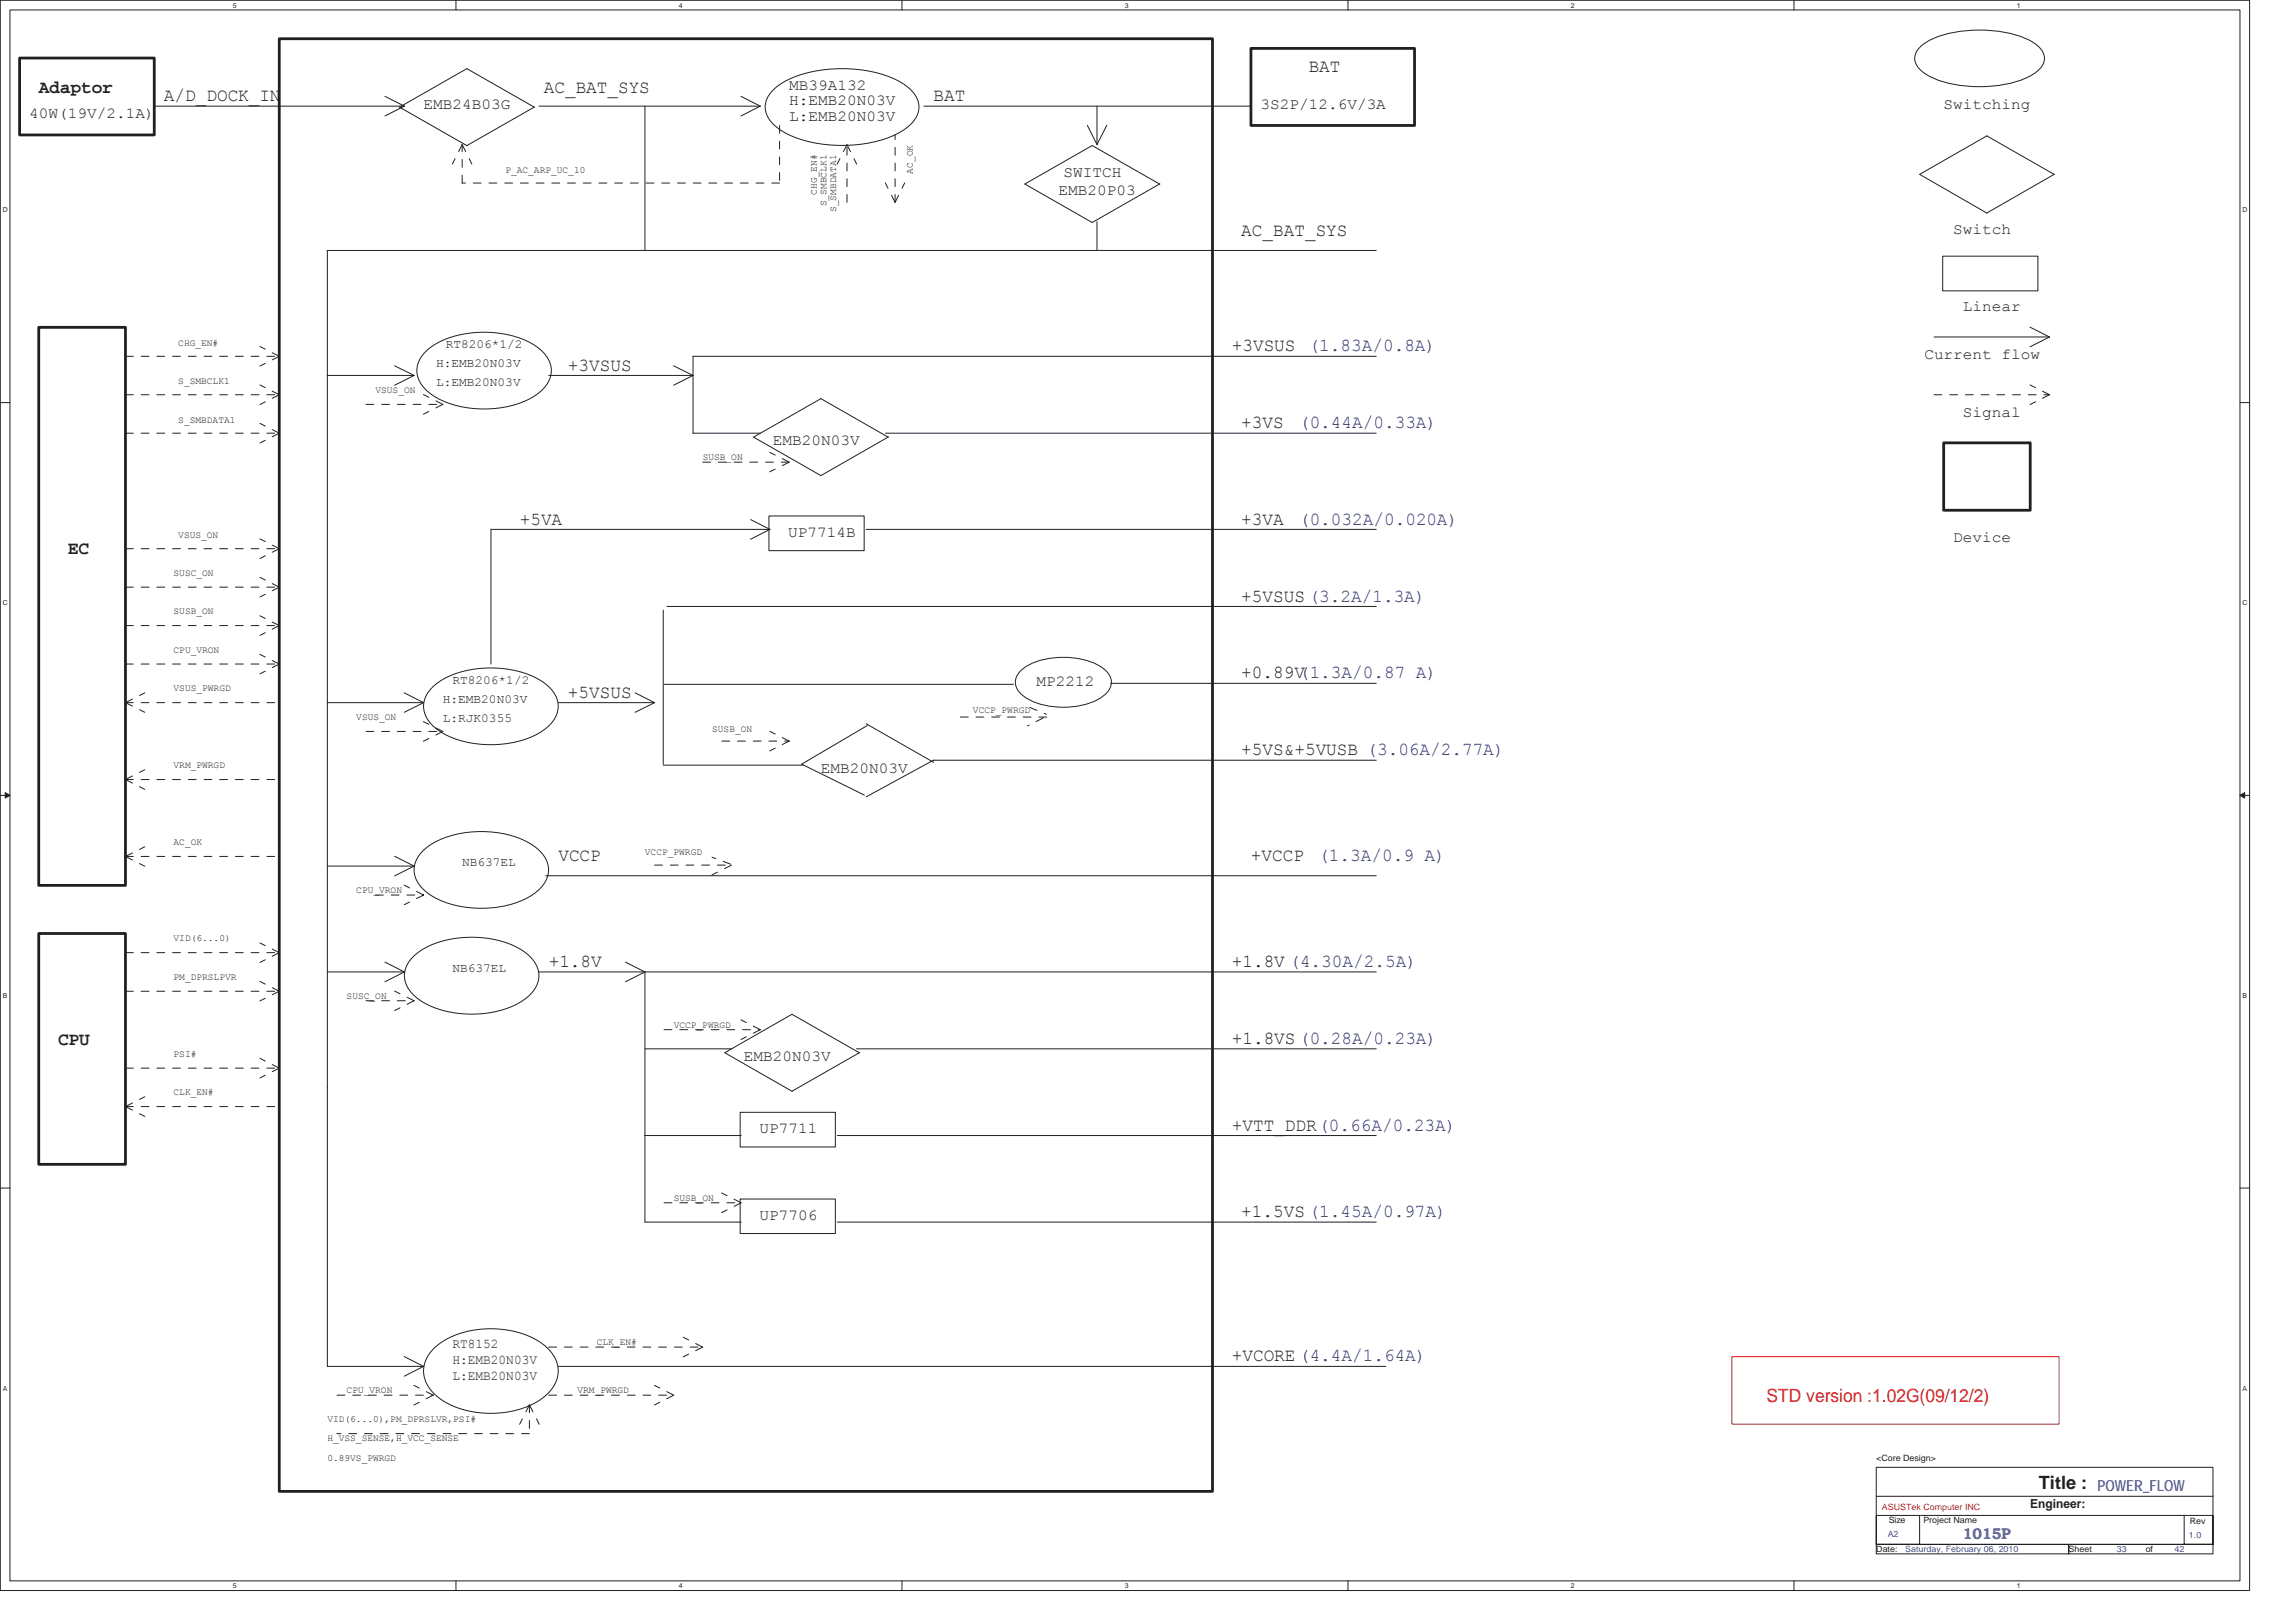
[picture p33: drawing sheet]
<svg xmlns="http://www.w3.org/2000/svg" width="297mm" height="210mm" viewBox="0 0 297 210" stroke-linecap="round" stroke-linejoin="round" font-family="sans-serif">
<defs><g id="words">
<g font-size="2.4" fill="#231f20">
<text x="5" y="12">Adaptor</text>
<text x="70.4" y="12">AC_BAT_SYS</text>
<text x="169.3" y="9.4">BAT</text>
<text x="21.2" y="13.1">A/D_DOCK_IN</text>
<text x="120.8" y="13.1">BAT</text>
<text x="160.6" y="30.5">AC_BAT_SYS</text>
<text x="73.5" y="48">+3VSUS</text>
<text x="159.4" y="45.5">+3VSUS</text>
<text x="160.6" y="55.4">+3VS</text>
<text x="8.8" y="71.7">EC</text>
<text x="67.2" y="67.9">+5VA</text>
<text x="160.6" y="67.9">+3VA</text>
<text x="160.6" y="77.8">+5VSUS (3.2A/1.3A)</text>
<text x="160.6" y="87.8">+0.89V(1.3A/0.87 A)</text>
<text x="73.5" y="90.3">+5VSUS</text>
<text x="160.6" y="97.7">+5VS&amp;+5VUSB (3.06A/2.77A)</text>
<text x="72.2" y="111.4">VCCP</text>
<text x="161.8" y="111.4">+VCCP</text>
<text x="71" y="125.1">+1.8V</text>
<text x="159.4" y="125.1">+1.8V (4.30A/2.5A)</text>
<text x="7.5" y="135.2">CPU</text>
<text x="159.4" y="135.1">+1.8VS (0.28A/0.23A)</text>
<text x="159.4" y="146.3">+VTT_DDR(0.66A/0.23A)</text>
<text x="160.6" y="157.5">+1.5VS (1.45A/0.97A)</text>
<text x="159.4" y="176.1">+VCORE (4.4A/1.64A)</text>
<text x="263.8" y="192.7">Title :</text>
</g>
<g font-size="2.4" fill="#2d2d72">
<text x="169.3" y="45.5">(1.83A/0.8A)</text>
<text x="168.1" y="55.4">(0.44A/0.33A)</text>
<text x="168.1" y="67.9">(0.032A/0.020A)</text>
<text x="170.6" y="111.4">(1.3A/0.9 A)</text>
</g>
<text font-size="2.4" fill="#ec2426" x="228.6" y="181.4">STD version :1.02G(09/12/2)</text>
<g font-size="2" fill="#231f20">
<text x="102.1" y="11.6">MB39A132</text>
<text x="3.8" y="15.3">40W(19V/2.1A)</text>
<text x="54.8" y="14.1">EMB24B03G</text>
<text x="102.1" y="13.6">H:EMB20N03V</text>
<text x="102.1" y="15.7">L:EMB20N03V</text>
<text x="163.1" y="14.1">3S2P/12.6V/3A</text>
<text x="251.5" y="14.1">Switching</text>
<text x="137.6" y="22.9">SWITCH</text>
<text x="136.9" y="25.3">EMB20P03</text>
<text x="252.7" y="30.3">Switch</text>
<text x="253.9" y="40.2">Linear</text>
<text x="249" y="46.4">Current flow</text>
<text x="253.9" y="53.9">Signal</text>
<text x="100" y="57.6">EMB20N03V</text>
<text x="102" y="69.5">UP7714B</text>
<text x="252.7" y="70.1">Device</text>
<text x="134.1" y="88.7">MP2212</text>
<text x="106.2" y="99.9">EMB20N03V</text>
<text x="96.2" y="137.3">EMB20N03V</text>
<text x="98.3" y="146.6">UP7711</text>
<text x="98.3" y="157.8">UP7706</text>
</g>
<g font-size="2" fill="#3a53a4">
<text x="271.4" y="193">POWER_FLOW</text>
<text x="253.9" y="199.2">1015P</text>
</g>
<g font-size="1.7" fill="#231f20">
<text x="58.5" y="174.4">RT8152</text>
<text x="58.5" y="176.5">H:EMB20N03V</text>
<text x="58.5" y="178.6">L:EMB20N03V</text>
</g>
<g font-size="1.6" fill="#231f20">
<text x="56.4" y="47.5">H:EMB20N03V</text>
<text x="57.7" y="45">RT8206*1/2</text>
<text x="56.4" y="50">L:EMB20N03V</text>
<text x="58.5" y="88.4">RT8206*1/2</text>
<text x="57.3" y="93.4">L:RJK0355</text>
<text x="57.3" y="90.9">H:EMB20N03V</text>
<text x="59.8" y="112.1">NB637EL</text>
<text x="58.5" y="125.8">NB637EL</text>
<text x="262.7" y="195.1">Engineer:</text>
</g>
<g font-size="1.2" fill="#231f20">
<text x="65.4" y="22.3">P_AC_ARP_UC_10</text>
<text x="118.1" y="22.5" transform="rotate(-90 118.1 22.5)">AC_OK</text>
<text x="105.7" y="25.2" transform="rotate(-90 105.7 25.2)">CHG_EN#</text>
<text x="106.9" y="26.7" transform="rotate(-90 106.9 26.7)">S_SMBCLK1</text>
<text x="108.2" y="27.4" transform="rotate(-90 108.2 27.4)">S_SMBDATA1</text>
<text x="23.1" y="44.7">CHG_EN#</text>
<text x="23.1" y="49.7">S_SMBCLK1</text>
<text x="48.6" y="50.8">VSUS_ON</text>
<text x="23.1" y="54.7">S_SMBDATA1</text>
<text x="90.9" y="59.5">SUSB_ON</text>
<text x="23.1" y="69.6">VSUS_ON</text>
<text x="22.5" y="74.5">SUSC_ON</text>
<text x="22.5" y="79.5">SUSB_ON</text>
<text x="22.5" y="89.4">VSUS_PWRGD</text>
<text x="22.5" y="84.4">CPU_VRON</text>
<text x="46.1" y="93.1">VSUS_ON</text>
<text x="92.1" y="94.8">SUSB_ON</text>
<text x="125.9" y="92.3">VCCP_PWRGD</text>
<text x="22.5" y="99.4">VRM_PWRGD</text>
<text x="22.5" y="109.3">AC_OK</text>
<text x="83.4" y="110.6">VCCP_PWRGD</text>
<text x="46.1" y="115.5">CPU_VRON</text>
<text x="22.5" y="121.8">VID(6...0)</text>
<text x="22.5" y="126.7">PM_DPRSLPVR</text>
<text x="44.8" y="129.2">SUSC_ON</text>
<text x="22.5" y="136.7">PSI#</text>
<text x="87.2" y="133">VCCP_PWRGD</text>
<text x="22.5" y="141.7">CLK_EN#</text>
<text x="87.2" y="155.4">SUSB_ON</text>
<text x="77.2" y="174">CLK_EN#</text>
<text x="42.4" y="184">VID(6...0),PM_DPRSLVR,PSI#</text>
<text x="44.8" y="180.3">CPU_VRON</text>
<text x="74.7" y="180.3">VRM_PWRGD</text>
<text x="42.4" y="189">0.89VS_PWRGD</text>
<text x="42.4" y="186.5">H_VSS_SENSE,H_VCC_SENSE</text>
</g>
<g font-size="1.1" fill="#231f20">
<text x="242.7" y="189">&lt;Core Design&gt;</text>
<text x="244.4" y="197.1">Size</text>
<text x="248.8" y="197.1">Project Name</text>
<text x="283.3" y="197.2">Rev</text>
<text x="242.7" y="200.8">Date:</text>
<text x="267.6" y="200.8">Sheet</text>
<text x="277.6" y="200.8">of</text>
</g>
<text font-size="1.1" fill="#ec2426" x="243.5" y="195.3">ASUSTek Computer INC</text>
<g font-size="1.1" fill="#3a53a4">
<text x="244.2" y="198.8">A2</text>
<text x="246.5" y="200.8">Saturday, February 06, 2010</text>
<text x="273.9" y="200.8">33</text>
<text x="281.3" y="200.8">42</text>
<text x="283.2" y="198.9">1.0</text>
</g>
<g font-size=".9" fill="#231f20">
<text x="30.1" y="1">5</text>
<text x="87.8" y="1">4</text>
<text x="145.5" y="1">3</text>
<text x="203.2" y="1">2</text>
<text x="260.9" y="1">1</text>
<text x=".4" y="27.5">D</text>
<text x="290.1" y="27.5">D</text>
<text x=".4" y="78.3">C</text>
<text x="290.1" y="78.3">C</text>
<text x=".4" y="129.1">B</text>
<text x="290.1" y="129.1">B</text>
<text x=".4" y="179.9">A</text>
<text x="290.1" y="179.9">A</text>
<text x="30.1" y="205.5">5</text>
<text x="87.8" y="205.5">4</text>
<text x="145.5" y="205.5">3</text>
<text x="203.2" y="205.5">2</text>
<text x="260.9" y="205.5">1</text>
</g>
</g></defs>
<path d="M0 0h291v205.8h-291zM1.3 1.3h288.5v203.2h-288.5z" fill="none" stroke="#231f20" stroke-width=".13"/>
<g fill="#fff">
<path d="M30.1 .2h.5v1h-.5z"/>
<path d="M30.1 204.7h.5v1h-.5z"/>
</g>
<path d="M59 0v1.3M59 204.5v1.3" fill="none" stroke="#231f20" stroke-width=".13"/>
<g fill="#fff">
<path d="M87.8 .2h.5v1h-.5z"/>
<path d="M87.8 204.7h.5v1h-.5z"/>
</g>
<path d="M116.7 0v1.3M116.7 204.5v1.3" fill="none" stroke="#231f20" stroke-width=".13"/>
<g fill="#fff">
<path d="M145.5 .2h.5v1h-.5z"/>
<path d="M145.5 204.7h.5v1h-.5z"/>
</g>
<path d="M174.4 0v1.3M174.4 204.5v1.3" fill="none" stroke="#231f20" stroke-width=".13"/>
<g fill="#fff">
<path d="M203.2 .2h.5v1h-.5z"/>
<path d="M203.2 204.7h.5v1h-.5z"/>
</g>
<path d="M232.1 0v1.3M232.1 204.5v1.3" fill="none" stroke="#231f20" stroke-width=".13"/>
<g fill="#fff">
<path d="M260.9 .2h.5v1h-.5z"/>
<path d="M260.9 204.7h.5v1h-.5z"/>
<path d="M.4 26.7h.6v1h-.6z"/>
<path d="M290.1 26.7h.6v1h-.6z"/>
<path d="M.4 77.5h.6v1h-.6z"/>
<path d="M290.1 77.5h.6v1h-.6z"/>
</g>
<path d="M0 52.1h1.3M289.8 52.1h1.2" fill="none" stroke="#231f20" stroke-width=".13"/>
<g fill="#fff">
<path d="M.4 128.3h.5v1h-.5z"/>
<path d="M290.1 128.3h.6v1h-.6z"/>
</g>
<path d="M0 102.9h1.3M289.8 102.9h1.2" fill="none" stroke="#231f20" stroke-width=".13"/>
<path d="M.7 102.5l.6 .4-.6 .3z" fill="#231f20"/>
<path d="M.7 102.5l.6 .4-.6 .3z" fill="none" stroke="#231f20" stroke-width=".13"/>
<path d="M289.8 102.9l.6-.4v.7z" fill="#231f20"/>
<path d="M289.8 102.9l.6-.4v.7z" fill="none" stroke="#231f20" stroke-width=".13"/>
<g fill="#fff">
<path d="M.4 179.1h.5v1h-.5z"/>
<path d="M290.1 179.1h.6v1h-.6z"/>
</g>
<g fill="none" stroke="#231f20" stroke-width=".13">
<path d="M20 13.7h32.3M49.8 12.5l2.5 1.2M52.3 13.7l-2.5 1.3M60.4 8.9l8.7 5M60.4 8.9l-8.7 5 8.7 5M69.1 13.8l-8.7 5M69.7 13.7h28.7M83.4 13.7v18.7M95.9 12.5l2.5 1.2-2.5 1.3M99.9 11.8a10.8 10.8 0 0 1 6.2-2.7 17.1 17.1 0 0 1 10.3 1.5 4.2 4.2 0 0 1 2.5 3.2 3.5 3.5 0 0 1-1.6 2.7 13.9 13.9 0 0 1-8.4 2.3 14.6 14.6 0 0 1-8.3-2.3 3.3 3.3 0 0 1-1.5-3.4l.3-.7zM119.5 13.7h42.4M140.7 16.2l1.2 2.5 1.3-2.5"/>
<path d="M141.3 18.8l8.7 5M141.3 18.8l-8.7 5 8.7 5M141.9 13.7v5M248.6 5.9a11.1 11.1 0 0 1 6.1-2 15.3 15.3 0 0 1 8.2 1.5 2.74 2.74 0 0 1 1.6 2.2 2.74 2.74 0 0 1-1.6 2.1 15.9 15.9 0 0 1-10.7 1.1 7.7 7.7 0 0 1-4.1-2.1 1.9 1.9 0 0 1 .5-2.8zM257 17.6l8.8 5M257.1 17.6l-8.8 5 8.8 5M141.9 28.7v3.7M150 23.8l-8.7 5M178.1 32.4h-135.7v144.4h12.4M251.3 33.1h12.3v4.5h-12.3zM265.8 22.5l-8.8 5.1M42.4 48.6h11.2"/>
<path d="M51.1 47.3l2.5 1.3-2.5 1.2M55.3 45.2a12 12 0 0 1 8.6-2.2 10.7 10.7 0 0 1 6 2.2 3.3 3.3 0 0 1 0 5.4 12 12 0 0 1-8.6 2.3 10.6 10.6 0 0 1-6-2.3 3.3 3.3 0 0 1 0-5.4zM71 48.6h18.7M87.1 47.3l2.6 1.3-2.6 1.2M89.7 56h8.7M106.2 51.6l8.7 5M106.2 51.6l-8.7 5 8.7 4.9M114.6 56h63.5M114.9 56.5l-8.7 5M178.1 46.1h-88.4v10M250.2 43.6h15M262.6 42.3l2.6 1.3-2.6 1.3"/>
<path d="M63.5 68.5v17.4M63.5 68.5h36.1M85.8 78.9v20M86.3 78.5h91.8M97.1 67.2l2.5 1.3M99.5 66.8h12.3v4.4h-12.3zM99.6 68.5l-2.5 1.3M112.1 68.5h66M42.4 90.9h12.4M52.3 89.6l2.5 1.3-2.5 1.3M56.2 88.7a12 12 0 0 1 8.6-2.2 10.7 10.7 0 0 1 6 2.2 3.3 3.3 0 0 1 0 5.4 12 12 0 0 1-8.6 2.2 10.6 10.6 0 0 1-6-2.2 3.3 3.3 0 0 1 0-5.4zM72.2 90.9h12.5"/>
<path d="M82.2 89.6l2.5 1.3-2.5 1.3M85.8 99h18.1M85.9 88.5h45.2M112.1 93.6l8.7 5M112.2 93.9l-8.5 5 8.1 4M120.8 98.4h57.3M120.8 98.3l-8.7 4.8M132.2 86.6a8.8 8.8 0 0 1 6.5-1.5 6.7 6.7 0 0 1 4.7 2 1.92 1.92 0 0 1-.5 2.8 9.5 9.5 0 0 1-7.5 1.4 6.2 6.2 0 0 1-3.7-1.9 1.92 1.92 0 0 1 .5-2.8zM143.7 88.4h34.4M42.4 112.1h11.2M51.1 110.8l2.5 1.3-2.5 1.2M55 109.8a12 12 0 0 1 8.6-2.2 10.7 10.7 0 0 1 6 2.2 3.3 3.3 0 0 1 0 5.5 12 12 0 0 1-8.6 2.2 10.6 10.6 0 0 1-6-2.2 3.3 3.3 0 0 1 0-5.5z"/>
<path d="M70.6 113.3h107.5M42.4 125.7h9.9M49.8 124.5l2.5 1.2M52.3 125.7l-2.5 1.3M53.7 123.5a12 12 0 0 1 8.6-2.2 10.6 10.6 0 0 1 6 2.2 3.3 3.3 0 0 1 0 5.4 12 12 0 0 1-8.6 2.3 10.6 10.6 0 0 1-6-2.3 3.3 3.3 0 0 1 0-5.4zM69.7 125.7h108.4M80.9 124.5l2.5 1.2-2.5 1.3M83.4 125.7v32.4h12.5M83.4 135.7h11.3M102.5 131.2l8.7 5M102.5 131.2l-8.7 5 8.7 5M110.8 135.7h67.3"/>
<path d="M111.2 136.2l-8.7 5M0 153.7h1.3M83.4 146.9h12.5M95.8 155.1h12.3v4.5h-12.3zM95.8 143.9h12.3v4.5h-12.3zM108.3 158.1h69.8M108.3 146.9h69.8M289.8 153.7h1.2M52.3 175.5l2.5 1.3-2.5 1.3M56.2 174.4a11.2 11.2 0 0 1 8.6-2.4 9.6 9.6 0 0 1 6.6 3.1 3.8 3.8 0 0 1-.6 5.3 11.2 11.2 0 0 1-8.6 2.4 9.5 9.5 0 0 1-6.6-3.1 3.8 3.8 0 0 1 .6-5.3zM72.2 176.8h107.1M242.7 189.8h43.6v10h-43.6z"/>
<path d="M242.7 196.1h5.6v3.7h-5.6zM242.7 199.8h24.9v1.2h-24.9zM242.7 193.6h43.6M248.5 196.1h34.1M267.6 199.8h18.7v1.2h-18.7zM282.6 196.1h3.7v3.7h-3.7z"/>
</g>
<g fill="none" stroke="#231f20" stroke-width=".13" stroke-dasharray="1 1 1 1 1 1 1 1">
<path d="M59.8 18.7l-1.3 2.5M59.8 18.7l1.2 2.5M100.9 16.2v7.5M109.6 18.7l-1.3 2.5M109.6 18.7l1.2 2.5M59.8 23.7v-5M100.9 23.7h-41.1M109.6 26.2v-7.5M115.8 26.2l1.2-2.5M115.8 26.2l-1.3-2.5M115.8 26.2v-8.8M16.2 56h19.9"/>
<path d="M16.2 46.1h19.9M16.2 51.1h19.9M36.1 51.1l-2.5 1.2M36.1 51.1l-2.5-1.3M36.1 46.1l-2.5 1.3M36.1 46.1l-2.5-1.3M36.1 56l-2.5 1.3M36.1 56l-2.5-1.2M47.3 52.3h10M57.3 52.3l-2.5 1.3M57.3 52.3l-2.5-1.2M90.9 59.8h11.2"/>
<path d="M102.1 59.8l-2.5 1.2M102.1 59.8l-2.5-1.3M250.2 51.1h15M265.2 51.1l-2.6-1.3M265.2 51.1l-2.6 1.2M16.2 76h19.9M16.2 71h19.9M36.1 76l-2.5 1.2M36.1 76l-2.5-1.3M36.1 71l-2.5 1.3M36.1 71l-2.5-1.3M16.2 90.9l2.5 1.3"/>
<path d="M16.2 90.9l2.5-1.3M16.2 90.9h19.9M16.2 85.9h19.9M16.2 80.9h19.9M36.1 85.9l-2.5 1.3M36.1 85.9l-2.5-1.2M36.1 80.9l-2.5 1.3M36.1 80.9l-2.5-1.2M47.3 94.6h10M57.3 94.6l-2.5-1.2M57.3 94.6l-2.5 1.3M93.4 95.9h8.7"/>
<path d="M102.1 95.9l-2.5 1.3M102.1 95.9l-2.5-1.3M124.2 92.8h11.3M133.2 91.5l2.2 .9M135 92.9l-2.1 1M16.2 100.9h19.9M16.2 110.8l2.5 1.3M16.2 100.9l2.5 1.2M16.2 110.8l2.5-1.2M16.2 100.9l2.5-1.3M16.2 110.8h19.9M48.6 115.8h6.2"/>
<path d="M54.8 115.8l-2.5-1.3M54.8 115.8l-2.5 1.2M84.7 111.9h10M94.5 111.8l-2.4-.9M94.6 111.9l-2.5 1.3M16.2 128.2h19.9M16.2 123.2h19.9M16.2 138.2h19.9M36.1 128.2l-2.5 1.3M36.1 128.2l-2.5-1.2M36.1 123.2l-2.5 1.3M36.1 123.2l-2.5-1.2"/>
<path d="M36.1 138.2l-2.5 1.3M36.1 138.2l-2.5-1.3M47.3 129.5h6.3M53.6 129.5l-2.5 1.2M53.6 129.5l-2.5-1.3M85.9 133.2h12.5M98.4 133.2l-2.5-1.3M98.4 133.2l-2.5 1.3M16.2 143.2h19.9M16.2 143.2l2.5 1.2M16.2 143.2l2.5-1.3M85.9 155.6h10"/>
<path d="M95.9 155.6l-2.5 1.3M95.9 155.6l-2.5-1.3M71 174.3h19.9M90.9 174.3l-2.5 1.3M90.9 174.3l-2.5-1.3M43.6 180.5h12.5M56 180.5l-2.5 1.3M56 180.5l-2.5-1.3M68.5 181.8l1.3 2.5M68.5 181.8l-1.3 2.5M68.5 185.5h-24.9M68.5 181.8v3.7"/>
<path d="M71 180.5h16.2M87.2 180.5l-2.5 1.3M87.2 180.5l-2.5-1.3"/>
</g>
<path d="M2.5 7.5h17.5v10h-17.5zM36.1 5h120.8v188h-120.8zM161.8 6.3h21.2v9.9h-21.2zM5 42.4h11.2v72.2h-11.2zM251.5 57.3h11.2v8.7h-11.2zM5 120.8h11.2v29.8h-11.2z" fill="none" stroke="#231f20" stroke-width=".36"/>
<path d="M224.1 175.5h42.3v8.8h-42.3z" fill="none" stroke="#ec2426" stroke-width=".13"/>
<use href="#words"/>
</svg>
